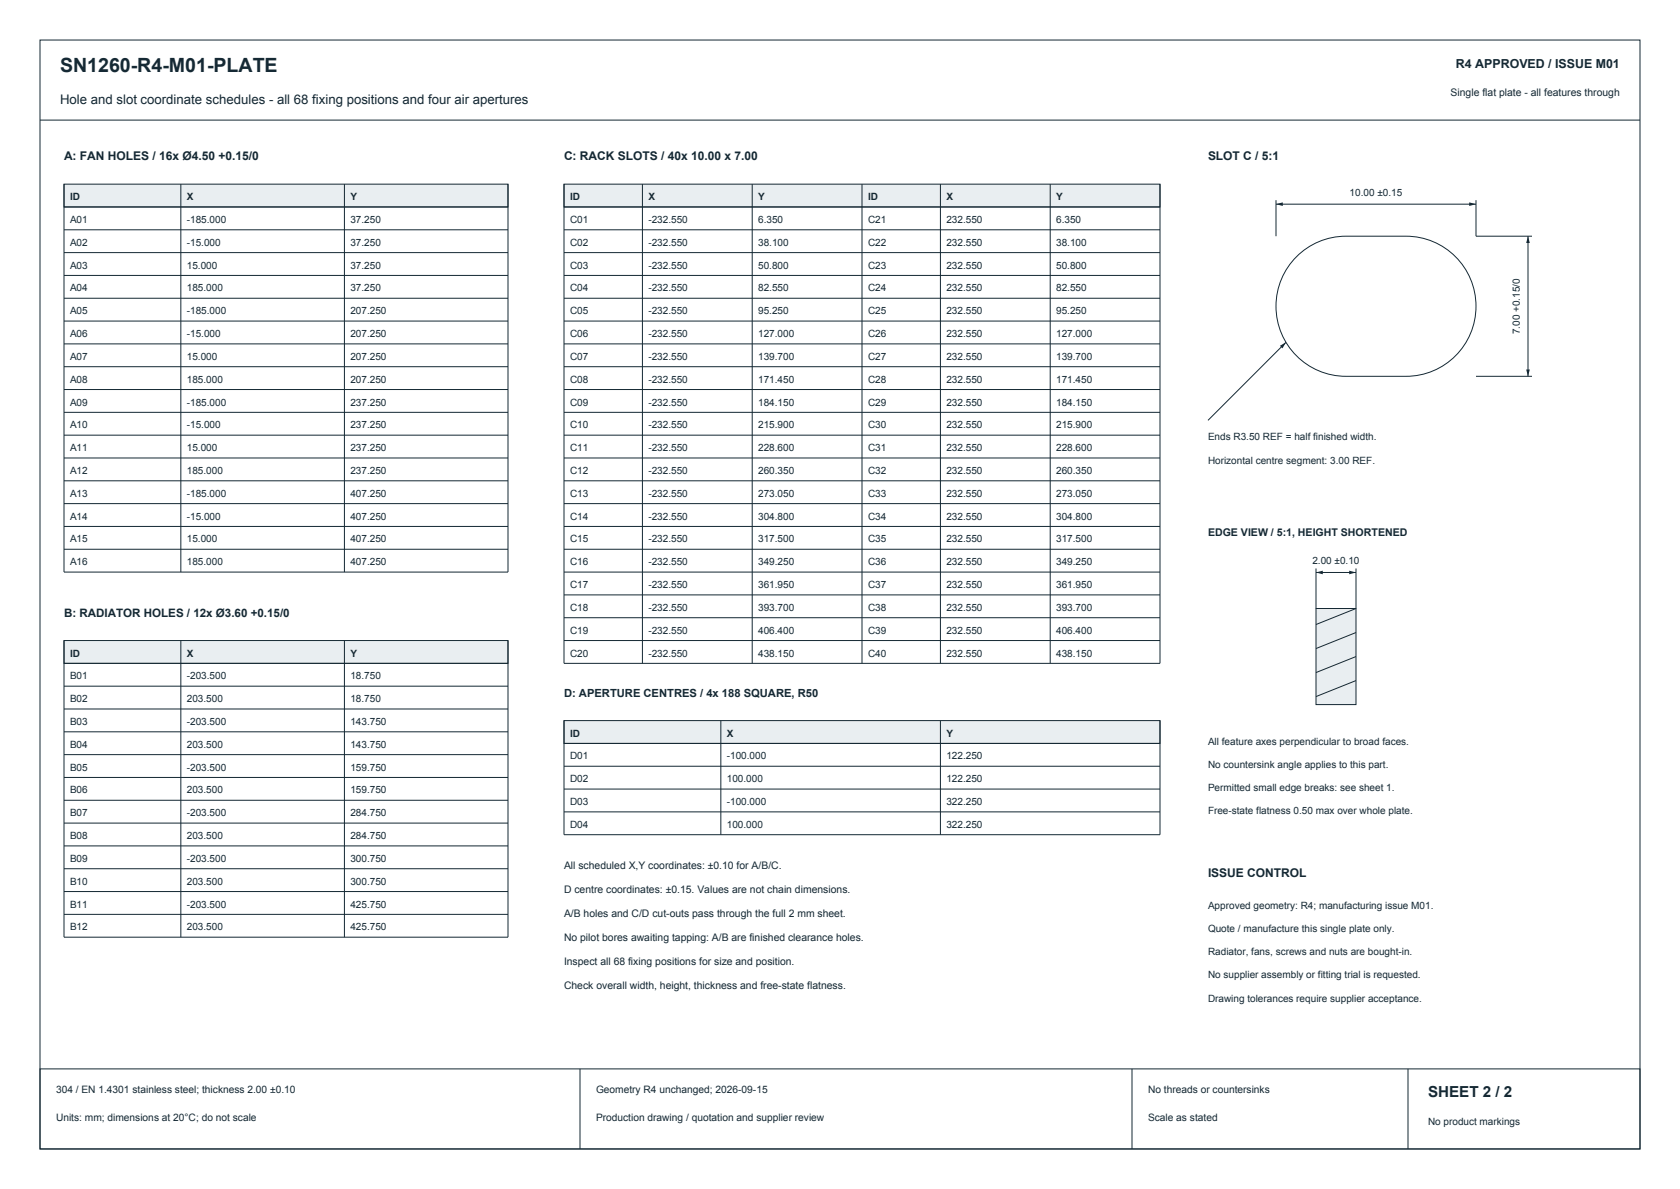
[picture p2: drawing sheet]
<svg xmlns="http://www.w3.org/2000/svg" width="420mm" height="297mm" viewBox="0 0 420 297" stroke-linecap="round" stroke-linejoin="round" font-family="sans-serif">
<defs><g id="words">
<text font-size="4.9" fill="#142833" x="15" y="18">SN1260-R4-M01-PLATE</text>
<text font-size="3.8" fill="#142833" x="357" y="274">SHEET 2 / 2</text>
<text font-size="3.3" fill="#142833" x="15" y="26">Hole and slot coordinate schedules - all 68 fixing positions and four air apertures</text>
<text font-size="3.1" fill="#142833" x="364" y="17">R4 APPROVED / ISSUE M01</text>
<g font-size="3" fill="#142833">
<text x="16" y="40">A: FAN HOLES / 16x Ø4.50 +0.15/0</text>
<text x="141" y="40">C: RACK SLOTS / 40x 10.00 x 7.00</text>
<text x="302" y="40">SLOT C / 5:1</text>
<text x="302" y="219">ISSUE CONTROL</text>
</g>
<text font-size="2.9" fill="#142833" x="16" y="154">B: RADIATOR HOLES / 12x Ø3.60 +0.15/0</text>
<text font-size="2.8" fill="#142833" x="141" y="174">D: APERTURE CENTRES / 4x 188 SQUARE, R50</text>
<g font-size="2.6" fill="#142833">
<text x="362.7" y="24">Single flat plate - all features through</text>
<text x="302" y="134">EDGE VIEW / 5:1, HEIGHT SHORTENED</text>
<text x="141" y="217">All scheduled X,Y coordinates: ±0.10 for A/B/C.</text>
<text x="141" y="223">D centre coordinates: ±0.15. Values are not chain dimensions.</text>
<text x="141" y="229">A/B holes and C/D cut-outs pass through the full 2 mm sheet.</text>
<text x="141" y="235">No pilot bores awaiting tapping: A/B are finished clearance holes.</text>
<text x="141" y="241">Inspect all 68 fixing positions for size and position.</text>
<text x="141" y="247">Check overall width, height, thickness and free-state flatness.</text>
</g>
<g font-size="2.5" fill="#142833">
<text x="17.5" y="50">ID</text>
<text x="46.7" y="50">X</text>
<text x="87.6" y="50">Y</text>
<text x="142.5" y="50">ID</text>
<text x="162.1" y="50">X</text>
<text x="189.6" y="50">Y</text>
<text x="217" y="50">ID</text>
<text x="236.6" y="50">X</text>
<text x="264.1" y="50">Y</text>
<text x="337.4" y="49">10.00 ±0.15</text>
<text x="17.5" y="55.7">A01</text>
<text x="46.7" y="55.7">-185.000</text>
<text x="87.6" y="55.7">37.250</text>
<text x="142.5" y="55.7">C01</text>
<text x="162.1" y="55.7">-232.550</text>
<text x="189.6" y="55.7">6.350</text>
<text x="217" y="55.7">C21</text>
<text x="236.6" y="55.7">232.550</text>
<text x="264.1" y="55.7">6.350</text>
<text x="17.5" y="61.4">A02</text>
<text x="46.7" y="61.4">-15.000</text>
<text x="87.6" y="61.4">37.250</text>
<text x="142.5" y="61.4">C02</text>
<text x="162.1" y="61.4">-232.550</text>
<text x="189.6" y="61.4">38.100</text>
<text x="217" y="61.4">C22</text>
<text x="236.6" y="61.4">232.550</text>
<text x="264.1" y="61.4">38.100</text>
<text x="17.5" y="67.1">A03</text>
<text x="46.7" y="67.1">15.000</text>
<text x="87.6" y="67.1">37.250</text>
<text x="142.5" y="67.1">C03</text>
<text x="162.1" y="67.1">-232.550</text>
<text x="189.6" y="67.1">50.800</text>
<text x="217" y="67.1">C23</text>
<text x="236.6" y="67.1">232.550</text>
<text x="264.1" y="67.1">50.800</text>
<text x="17.5" y="72.8">A04</text>
<text x="46.7" y="72.8">185.000</text>
<text x="87.6" y="72.8">37.250</text>
<text x="142.5" y="72.8">C04</text>
<text x="162.1" y="72.8">-232.550</text>
<text x="189.6" y="72.8">82.550</text>
<text x="217" y="72.8">C24</text>
<text x="236.6" y="72.8">232.550</text>
<text x="264.1" y="72.8">82.550</text>
<text x="17.5" y="78.5">A05</text>
<text x="46.7" y="78.5">-185.000</text>
<text x="87.6" y="78.5">207.250</text>
<text x="142.5" y="78.5">C05</text>
<text x="162.1" y="78.5">-232.550</text>
<text x="189.6" y="78.5">95.250</text>
<text x="217" y="78.5">C25</text>
<text x="236.6" y="78.5">232.550</text>
<text x="264.1" y="78.5">95.250</text>
<text x="380" y="83.5" transform="rotate(-90 380 83.5)">7.00 +0.15/0</text>
<text x="17.5" y="84.2">A06</text>
<text x="17.5" y="89.9">A07</text>
<text x="46.7" y="84.2">-15.000</text>
<text x="46.7" y="89.9">15.000</text>
<text x="87.6" y="84.2">207.250</text>
<text x="87.6" y="89.9">207.250</text>
<text x="142.5" y="84.2">C06</text>
<text x="142.5" y="89.9">C07</text>
<text x="162.1" y="84.2">-232.550</text>
<text x="162.1" y="89.9">-232.550</text>
<text x="189.6" y="84.2">127.000</text>
<text x="189.6" y="89.9">139.700</text>
<text x="217" y="84.2">C26</text>
<text x="217" y="89.9">C27</text>
<text x="236.6" y="84.2">232.550</text>
<text x="236.6" y="89.9">232.550</text>
<text x="264.1" y="84.2">127.000</text>
<text x="264.1" y="89.9">139.700</text>
<text x="17.5" y="95.6">A08</text>
<text x="46.7" y="95.6">185.000</text>
<text x="87.6" y="95.6">207.250</text>
<text x="142.5" y="95.6">C08</text>
<text x="162.1" y="95.6">-232.550</text>
<text x="189.6" y="95.6">171.450</text>
<text x="217" y="95.6">C28</text>
<text x="236.6" y="95.6">232.550</text>
<text x="264.1" y="95.6">171.450</text>
<text x="17.5" y="101.3">A09</text>
<text x="46.7" y="101.3">-185.000</text>
<text x="87.6" y="101.3">237.250</text>
<text x="142.5" y="101.3">C09</text>
<text x="162.1" y="101.3">-232.550</text>
<text x="189.6" y="101.3">184.150</text>
<text x="217" y="101.3">C29</text>
<text x="236.6" y="101.3">232.550</text>
<text x="264.1" y="101.3">184.150</text>
<text x="17.5" y="107">A10</text>
<text x="46.7" y="107">-15.000</text>
<text x="87.6" y="107">237.250</text>
<text x="142.5" y="107">C10</text>
<text x="162.1" y="107">-232.550</text>
<text x="189.6" y="107">215.900</text>
<text x="217" y="107">C30</text>
<text x="236.6" y="107">232.550</text>
<text x="264.1" y="107">215.900</text>
<text x="17.5" y="112.7">A11</text>
<text x="46.7" y="112.7">15.000</text>
<text x="87.6" y="112.7">237.250</text>
<text x="142.5" y="112.7">C11</text>
<text x="162.1" y="112.7">-232.550</text>
<text x="189.6" y="112.7">228.600</text>
<text x="217" y="112.7">C31</text>
<text x="236.6" y="112.7">232.550</text>
<text x="264.1" y="112.7">228.600</text>
<text x="302" y="110">Ends R3.50 REF = half finished width.</text>
<text x="17.5" y="118.4">A12</text>
<text x="46.7" y="118.4">185.000</text>
<text x="87.6" y="118.4">237.250</text>
<text x="142.5" y="118.4">C12</text>
<text x="162.1" y="118.4">-232.550</text>
<text x="189.6" y="118.4">260.350</text>
<text x="217" y="118.4">C32</text>
<text x="236.6" y="118.4">232.550</text>
<text x="264.1" y="118.4">260.350</text>
<text x="302" y="116">Horizontal centre segment: 3.00 REF.</text>
<text x="17.5" y="124.1">A13</text>
<text x="46.7" y="124.1">-185.000</text>
<text x="87.6" y="124.1">407.250</text>
<text x="142.5" y="124.1">C13</text>
<text x="162.1" y="124.1">-232.550</text>
<text x="189.6" y="124.1">273.050</text>
<text x="217" y="124.1">C33</text>
<text x="236.6" y="124.1">232.550</text>
<text x="264.1" y="124.1">273.050</text>
<text x="17.5" y="129.8">A14</text>
<text x="46.7" y="129.8">-15.000</text>
<text x="87.6" y="129.8">407.250</text>
<text x="142.5" y="129.8">C14</text>
<text x="162.1" y="129.8">-232.550</text>
<text x="189.6" y="129.8">304.800</text>
<text x="217" y="129.8">C34</text>
<text x="236.6" y="129.8">232.550</text>
<text x="264.1" y="129.8">304.800</text>
<text x="17.5" y="135.5">A15</text>
<text x="46.7" y="135.5">15.000</text>
<text x="87.6" y="135.5">407.250</text>
<text x="142.5" y="135.5">C15</text>
<text x="162.1" y="135.5">-232.550</text>
<text x="189.6" y="135.5">317.500</text>
<text x="217" y="135.5">C35</text>
<text x="236.6" y="135.5">232.550</text>
<text x="264.1" y="135.5">317.500</text>
<text x="17.5" y="141.2">A16</text>
<text x="46.7" y="141.2">185.000</text>
<text x="87.6" y="141.2">407.250</text>
<text x="142.5" y="141.2">C16</text>
<text x="162.1" y="141.2">-232.550</text>
<text x="189.6" y="141.2">349.250</text>
<text x="217" y="141.2">C36</text>
<text x="236.6" y="141.2">232.550</text>
<text x="264.1" y="141.2">349.250</text>
<text x="328.1" y="141">2.00 ±0.10</text>
<text x="142.5" y="146.9">C17</text>
<text x="162.1" y="146.9">-232.550</text>
<text x="189.6" y="146.9">361.950</text>
<text x="217" y="146.9">C37</text>
<text x="236.6" y="146.9">232.550</text>
<text x="264.1" y="146.9">361.950</text>
<text x="142.5" y="152.6">C18</text>
<text x="162.1" y="152.6">-232.550</text>
<text x="189.6" y="152.6">393.700</text>
<text x="217" y="152.6">C38</text>
<text x="236.6" y="152.6">232.550</text>
<text x="264.1" y="152.6">393.700</text>
<text x="142.5" y="158.3">C19</text>
<text x="162.1" y="158.3">-232.550</text>
<text x="189.6" y="158.3">406.400</text>
<text x="217" y="158.3">C39</text>
<text x="236.6" y="158.3">232.550</text>
<text x="264.1" y="158.3">406.400</text>
<text x="17.5" y="164">ID</text>
<text x="46.7" y="164">X</text>
<text x="87.6" y="164">Y</text>
<text x="142.5" y="164">C20</text>
<text x="162.1" y="164">-232.550</text>
<text x="189.6" y="164">438.150</text>
<text x="217" y="164">C40</text>
<text x="236.6" y="164">232.550</text>
<text x="264.1" y="164">438.150</text>
<text x="17.5" y="169.7">B01</text>
<text x="46.7" y="169.7">-203.500</text>
<text x="87.6" y="169.7">18.750</text>
<text x="17.5" y="175.4">B02</text>
<text x="46.7" y="175.4">203.500</text>
<text x="87.6" y="175.4">18.750</text>
<text x="17.5" y="181.1">B03</text>
<text x="46.7" y="181.1">-203.500</text>
<text x="87.6" y="181.1">143.750</text>
<text x="142.5" y="184">ID</text>
<text x="181.7" y="184">X</text>
<text x="236.6" y="184">Y</text>
<text x="302" y="186">All feature axes perpendicular to broad faces.</text>
<text x="17.5" y="186.8">B04</text>
<text x="46.7" y="186.8">203.500</text>
<text x="87.6" y="186.8">143.750</text>
<text x="142.5" y="189.7">D01</text>
<text x="181.7" y="189.7">-100.000</text>
<text x="236.6" y="189.7">122.250</text>
<text x="302" y="191.8">No countersink angle applies to this part.</text>
<text x="17.5" y="192.5">B05</text>
<text x="46.7" y="192.5">-203.500</text>
<text x="87.6" y="192.5">159.750</text>
<text x="142.5" y="195.4">D02</text>
<text x="181.7" y="195.4">100.000</text>
<text x="236.6" y="195.4">122.250</text>
<text x="302" y="197.6">Permitted small edge breaks: see sheet 1.</text>
<text x="17.5" y="198.2">B06</text>
<text x="17.5" y="203.9">B07</text>
<text x="46.7" y="198.2">203.500</text>
<text x="46.7" y="203.9">-203.500</text>
<text x="87.6" y="198.2">159.750</text>
<text x="87.6" y="203.9">284.750</text>
<text x="142.5" y="201.1">D03</text>
<text x="181.7" y="201.1">-100.000</text>
<text x="236.6" y="201.1">322.250</text>
<text x="302" y="203.4">Free-state flatness 0.50 max over whole plate.</text>
<text x="17.5" y="209.6">B08</text>
<text x="46.7" y="209.6">203.500</text>
<text x="87.6" y="209.6">284.750</text>
<text x="142.5" y="206.8">D04</text>
<text x="181.7" y="206.8">100.000</text>
<text x="236.6" y="206.8">322.250</text>
<text x="17.5" y="215.3">B09</text>
<text x="46.7" y="215.3">-203.500</text>
<text x="87.6" y="215.3">300.750</text>
<text x="17.5" y="221">B10</text>
<text x="46.7" y="221">203.500</text>
<text x="87.6" y="221">300.750</text>
<text x="17.5" y="226.7">B11</text>
<text x="46.7" y="226.7">-203.500</text>
<text x="87.6" y="226.7">425.750</text>
<text x="302" y="227">Approved geometry: R4; manufacturing issue M01.</text>
<text x="17.5" y="232.4">B12</text>
<text x="46.7" y="232.4">203.500</text>
<text x="87.6" y="232.4">425.750</text>
<text x="302" y="232.8">Quote / manufacture this single plate only.</text>
<text x="302" y="238.6">Radiator, fans, screws and nuts are bought-in.</text>
<text x="302" y="244.4">No supplier assembly or fitting trial is requested.</text>
<text x="302" y="250.2">Drawing tolerances require supplier acceptance.</text>
<text x="14" y="273">304 / EN 1.4301 stainless steel; thickness 2.00 ±0.10</text>
<text x="149" y="273">Geometry R4 unchanged; 2026-09-15</text>
<text x="287" y="273">No threads or countersinks</text>
<text x="14" y="280">Units: mm; dimensions at 20°C; do not scale</text>
<text x="149" y="280">Production drawing / quotation and supplier review</text>
<text x="287" y="280">Scale as stated</text>
<text x="357" y="281">No product markings</text>
</g>
</g></defs>
<path d="M10 10h400v277h-400zM10 30h400M10 267h400v20h-400zM145 267v20M283 267v20M352 267v20" fill="none" stroke="#142833" stroke-width=".25"/>
<path d="M16 46h111v5.7h-111z" fill-rule="evenodd" fill="#e9eef1" stroke="#142833" stroke-width=".25"/>
<g fill="none" stroke="#142833" stroke-width=".25">
<path d="M16 51.7h111M16 57.4h111M16 46v96.9h111v-96.9M45.2 46v96.9M86.1 46v96.9M16 63.1h111M16 68.8h111M16 74.5h111M16 80.2h111M16 85.9h111M16 91.6h111M16 97.3h111"/>
<path d="M16 103h111M16 108.7h111M16 114.4h111M16 120.1h111M16 125.8h111M16 131.5h111M16 137.2h111"/>
</g>
<path d="M16 160h111v5.7h-111z" fill-rule="evenodd" fill="#e9eef1" stroke="#142833" stroke-width=".25"/>
<g fill="none" stroke="#142833" stroke-width=".25">
<path d="M16 160v74.1h111v-74.1M45.2 160v74.1M86.1 160v74.1M16 165.7h111M16 171.4h111M16 177.1h111M16 182.8h111M16 188.5h111M16 194.2h111M16 199.9h111M16 205.6h111M16 211.3h111"/>
<path d="M16 217h111M16 222.7h111M16 228.4h111"/>
</g>
<path d="M141 46h149v5.7h-149z" fill-rule="evenodd" fill="#e9eef1" stroke="#142833" stroke-width=".25"/>
<g fill="none" stroke="#142833" stroke-width=".25">
<path d="M141 51.7h149M141 57.4h149M141 46v119.7h149v-119.7M160.6 46v119.7M188.1 46v119.7M215.5 46v119.7M235.1 46v119.7M262.6 46v119.7M141 63.1h149M141 68.8h149M141 74.5h149M141 80.2h149"/>
<path d="M141 85.9h149M141 91.6h149M141 97.3h149M141 103h149M141 108.7h149M141 114.4h149M141 120.1h149M141 125.8h149M141 131.5h149M141 137.2h149M141 142.9h149M141 148.6h149"/>
<path d="M141 154.3h149M141 160h149"/>
</g>
<path d="M141 180h149v5.7h-149z" fill-rule="evenodd" fill="#e9eef1" stroke="#142833" stroke-width=".25"/>
<path d="M319 50v9M319 51h50M369 50v9M324.7 63.6a17.4 17.4 0 0 1 11.8-4.6h15a17.5 17.5 0 0 1 17.5 17.5 17.5 17.5 0 0 1-17.5 17.5h-15a17.5 17.5 0 0 1-16.3-11.2 17.5 17.5 0 0 1 4.5-19.2zM141 185.7h149M141 191.4h149M141 197.1h149M141 180v28.5h149v-28.5M180.2 180v28.5M235.1 180v28.5M141 202.8h149" fill="none" stroke="#142833" stroke-width=".25"/>
<g fill="#142833">
<path d="M319 51l1.7-.4v.9z"/>
<path d="M367.3 50.6l1.7 .4-1.7 .5z"/>
</g>
<path d="M369 59h14M382 59v35M369 94h14" fill="none" stroke="#142833" stroke-width=".25"/>
<g fill="#142833">
<path d="M381.5 92.3h.9l-.4 1.7z"/>
<path d="M382 59l.4 1.7h-.9z"/>
</g>
<path d="M321.5 85.5l-19.5 19.5" fill="none" stroke="#142833" stroke-width=".25"/>
<path d="M320 86.4l1.5-.9-.9 1.5z" fill="#142833"/>
<path d="M329 152h10v24h-10z" fill-rule="evenodd" fill="#e9eef1" stroke="#142833" stroke-width=".25"/>
<path d="M329 142v10M329 143h10M339 158l-10 4M339 142v10l-10 4M339 170l-10 4M339 164l-10 4" fill="none" stroke="#142833" stroke-width=".25"/>
<g fill="#142833">
<path d="M329 143l1.7-.4v.9z"/>
<path d="M337.3 142.6l1.7 .4-1.7 .5z"/>
</g>
<use href="#words"/>
</svg>
